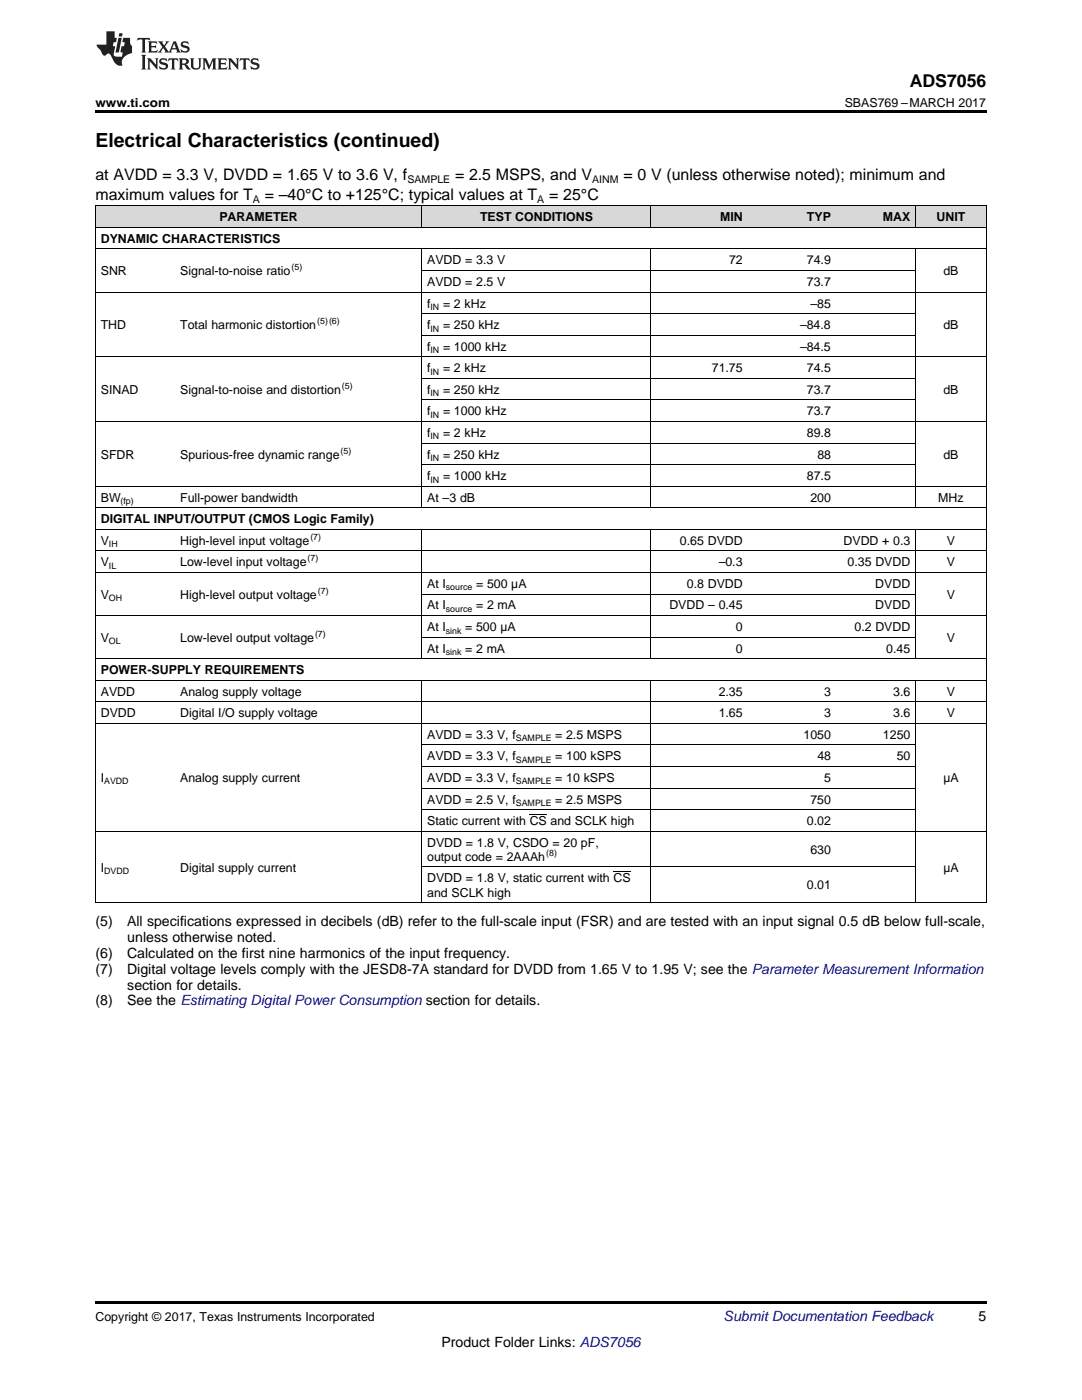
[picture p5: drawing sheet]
<svg xmlns="http://www.w3.org/2000/svg" width="216mm" height="279mm" viewBox="0 0 216 279" stroke-linecap="round" stroke-linejoin="round" font-family="sans-serif">
<defs><g id="words">
<text font-size="3.9" x="19" y="29.3">Electrical Characteristics (continued)</text>
<text font-size="3.5" x="181.5" y="17.3">ADS7056</text>
<g font-size="3.2">
<text x="19" y="36">at AVDD = 3.3 V, DVDD = 1.65 V to 3.6 V, f</text>
<text x="90.8" y="36">= 2.5 MSPS, and V</text>
<text x="124.4" y="36">= 0 V (unless otherwise noted); minimum and</text>
<text x="19" y="39.9">maximum values for T</text>
<text x="52.8" y="39.9">= –40°C to +125°C; typical values at T</text>
<text x="109.6" y="39.9">= 25°C</text>
</g>
<g font-size="2.8">
<text x="19" y="184.8">(5)</text>
<text x="25.4" y="184.8">All specifications expressed in decibels (dB) refer to the full-scale input (FSR) and are tested with an input signal 0.5 dB below full-scale,</text>
<text x="19" y="191.1">(6)</text>
<text x="25.4" y="191.1">Calculated on the first nine harmonics of the input frequency.</text>
<text x="25.4" y="188">unless otherwise noted.</text>
<text x="19" y="194.3">(7)</text>
<text x="25.4" y="194.3">Digital voltage levels comply with the JESD8-7A standard for DVDD from 1.65 V to 1.95 V; see the Parameter Measurement Information</text>
<text x="25.4" y="197.5">section for details.</text>
<text x="19" y="200.7">(8)</text>
<text x="25.4" y="200.7">See the Estimating Digital Power Consumption section for details.</text>
<text x="195.3" y="263.6">5</text>
<text x="88.1" y="268.9">Product Folder Links: ADS7056</text>
</g>
<text font-size="2.8" fill="#0000c8" x="144.4" y="263.6">Submit Documentation Feedback</text>
<g font-size="2.5">
<text x="19" y="21.4">www.ti.com</text>
<text x="168.6" y="21.4">SBAS769 –MARCH 2017</text>
<text x="43.8" y="44.2">PARAMETER</text>
<text x="95.8" y="44.2">TEST CONDITIONS</text>
<text x="143.7" y="44.2">MIN</text>
<text x="161" y="44.2">TYP</text>
<text x="176.2" y="44.2">MAX</text>
<text x="186.9" y="44.2">UNIT</text>
<text x="20.1" y="48.5">DYNAMIC CHARACTERISTICS</text>
<text x="85.2" y="52.8">AVDD = 3.3 V</text>
<text x="145.5" y="52.8">72</text>
<text x="161" y="52.8">74.9</text>
<text x="20.1" y="54.9">SNR</text>
<text x="35.9" y="54.9">Signal-to-noise ratio</text>
<text x="85.2" y="57.1">AVDD = 2.5 V</text>
<text x="161" y="57.1">73.7</text>
<text x="188.2" y="54.9">dB</text>
<text x="20.1" y="65.7">THD</text>
<text x="35.9" y="65.7">Total harmonic distortion</text>
<text x="85.2" y="61.4">f</text>
<text x="85.2" y="65.7">f</text>
<text x="88.4" y="61.4">= 2 kHz</text>
<text x="88.4" y="65.7">= 250 kHz</text>
<text x="159.6" y="65.7">–84.8</text>
<text x="161.7" y="61.4">–85</text>
<text x="188.2" y="65.7">dB</text>
<text x="85.2" y="70">f</text>
<text x="88.4" y="70">= 1000 kHz</text>
<text x="159.6" y="70">–84.5</text>
<text x="85.2" y="74.3">f</text>
<text x="88.4" y="74.3">= 2 kHz</text>
<text x="142" y="74.3">71.75</text>
<text x="161" y="74.3">74.5</text>
<text x="20.1" y="78.6">SINAD</text>
<text x="35.9" y="78.6">Signal-to-noise and distortion</text>
<text x="85.2" y="78.6">f</text>
<text x="85.2" y="82.9">f</text>
<text x="88.4" y="78.6">= 250 kHz</text>
<text x="88.4" y="82.9">= 1000 kHz</text>
<text x="161" y="78.6">73.7</text>
<text x="161" y="82.9">73.7</text>
<text x="188.2" y="78.6">dB</text>
<text x="85.2" y="87.2">f</text>
<text x="88.4" y="87.2">= 2 kHz</text>
<text x="161" y="87.2">89.8</text>
<text x="20.1" y="91.5">SFDR</text>
<text x="35.9" y="91.5">Spurious-free dynamic range</text>
<text x="85.2" y="91.5">f</text>
<text x="85.2" y="95.8">f</text>
<text x="88.4" y="91.5">= 250 kHz</text>
<text x="88.4" y="95.8">= 1000 kHz</text>
<text x="161" y="95.8">87.5</text>
<text x="163.1" y="91.5">88</text>
<text x="188.2" y="91.5">dB</text>
<text x="20.1" y="100.1">BW</text>
<text x="35.9" y="100.1">Full-power bandwidth</text>
<text x="85.2" y="100.1">At –3 dB</text>
<text x="161.7" y="100.1">200</text>
<text x="187.2" y="100.1">MHz</text>
<text x="20.1" y="104.4">DIGITAL INPUT/OUTPUT (CMOS Logic Family)</text>
<text x="20.1" y="108.7">V</text>
<text x="20.1" y="113">V</text>
<text x="35.9" y="108.7">High-level input voltage</text>
<text x="35.9" y="113">Low-level input voltage</text>
<text x="135.7" y="108.7">0.65 DVDD</text>
<text x="143.4" y="113">–0.3</text>
<text x="168.3" y="108.7">DVDD + 0.3</text>
<text x="169.1" y="113">0.35 DVDD</text>
<text x="188.9" y="108.7">V</text>
<text x="188.9" y="113">V</text>
<text x="20.1" y="119.5">V</text>
<text x="35.9" y="119.5">High-level output voltage</text>
<text x="85.2" y="117.3">At I</text>
<text x="95" y="117.3">= 500 µA</text>
<text x="137.1" y="117.3">0.8 DVDD</text>
<text x="174.7" y="117.3">DVDD</text>
<text x="188.9" y="119.5">V</text>
<text x="85.2" y="121.6">At I</text>
<text x="85.2" y="125.9">At I</text>
<text x="92.8" y="125.9">= 500 µA</text>
<text x="95" y="121.6">= 2 mA</text>
<text x="133.6" y="121.6">DVDD – 0.45</text>
<text x="146.8" y="125.9">0</text>
<text x="170.5" y="125.9">0.2 DVDD</text>
<text x="174.7" y="121.6">DVDD</text>
<text x="20.1" y="128.1">V</text>
<text x="35.9" y="128.1">Low-level output voltage</text>
<text x="85.2" y="130.2">At I</text>
<text x="92.8" y="130.2">= 2 mA</text>
<text x="146.8" y="130.2">0</text>
<text x="176.8" y="130.2">0.45</text>
<text x="188.9" y="128.1">V</text>
<text x="20.1" y="134.5">POWER-SUPPLY REQUIREMENTS</text>
<text x="20.1" y="138.9">AVDD</text>
<text x="20.1" y="143.2">DVDD</text>
<text x="35.9" y="138.9">Analog supply voltage</text>
<text x="35.9" y="143.2">Digital I/O supply voltage</text>
<text x="143.4" y="138.9">2.35</text>
<text x="143.4" y="143.2">1.65</text>
<text x="164.5" y="138.9">3</text>
<text x="164.5" y="143.2">3</text>
<text x="178.2" y="138.9">3.6</text>
<text x="178.2" y="143.2">3.6</text>
<text x="188.9" y="138.9">V</text>
<text x="188.9" y="143.2">V</text>
<text x="85.2" y="147.5">AVDD = 3.3 V, f</text>
<text x="110.8" y="147.5">= 2.5 MSPS</text>
<text x="160.3" y="147.5">1050</text>
<text x="176.2" y="147.5">1250</text>
<text x="85.2" y="151.8">AVDD = 3.3 V, f</text>
<text x="110.8" y="151.8">= 100 kSPS</text>
<text x="163.1" y="151.8">48</text>
<text x="178.9" y="151.8">50</text>
<text x="20.1" y="156.1">I</text>
<text x="35.9" y="156.1">Analog supply current</text>
<text x="85.2" y="156.1">AVDD = 3.3 V, f</text>
<text x="85.2" y="160.4">AVDD = 2.5 V, f</text>
<text x="110.8" y="156.1">= 10 kSPS</text>
<text x="110.8" y="160.4">= 2.5 MSPS</text>
<text x="161.7" y="160.4">750</text>
<text x="164.5" y="156.1">5</text>
<text x="188.2" y="156.1">µA</text>
<text x="85.2" y="164.7">Static current with CS and SCLK high</text>
<text x="161" y="164.7">0.02</text>
<text x="20.1" y="174">I</text>
<text x="35.9" y="174">Digital supply current</text>
<text x="85.2" y="169">DVDD = 1.8 V, CSDO = 20 pF,</text>
<text x="85.2" y="171.8">output code = 2AAAh</text>
<text x="161.7" y="170.4">630</text>
<text x="188.2" y="174">µA</text>
<text x="85.2" y="176.1">DVDD = 1.8 V, static current with CS</text>
<text x="85.2" y="178.9">and SCLK high</text>
<text x="161" y="177.5">0.01</text>
<text x="19" y="263.6">Copyright © 2017, Texas Instruments Incorporated</text>
</g>
<g font-size="2.1">
<text x="50.5" y="40.5">A</text>
<text x="81.3" y="36.6">SAMPLE</text>
<text x="107.2" y="40.5">A</text>
<text x="118.2" y="36.6">AINM</text>
</g>
<g font-size="1.8">
<text x="58.2" y="53.9">(5)</text>
<text x="63.3" y="64.7">(5)(6)</text>
<text x="85.9" y="61.9">IN</text>
<text x="85.9" y="66.2">IN</text>
<text x="85.9" y="70.5">IN</text>
<text x="68.2" y="77.6">(5)</text>
<text x="85.9" y="74.8">IN</text>
<text x="85.9" y="79.1">IN</text>
<text x="85.9" y="83.4">IN</text>
<text x="85.9" y="87.7">IN</text>
<text x="67.9" y="90.5">(5)</text>
<text x="85.9" y="92">IN</text>
<text x="24.1" y="100.6">(fp)</text>
<text x="85.9" y="96.3">IN</text>
<text x="61.9" y="107.7">(7)</text>
<text x="21.7" y="109.2">IH</text>
<text x="21.7" y="113.5">IL</text>
<text x="61.4" y="112">(7)</text>
<text x="21.7" y="120">OH</text>
<text x="63.4" y="118.5">(7)</text>
<text x="89" y="117.8">source</text>
<text x="89" y="122.1">source</text>
<text x="21.7" y="128.6">OL</text>
<text x="62.9" y="127.1">(7)</text>
<text x="89" y="126.4">sink</text>
<text x="89" y="130.7">sink</text>
<text x="102.9" y="148">SAMPLE</text>
<text x="102.9" y="152.3">SAMPLE</text>
<text x="20.8" y="156.6">AVDD</text>
<text x="102.9" y="156.6">SAMPLE</text>
<text x="102.9" y="160.9">SAMPLE</text>
<text x="109" y="170.8">(8)</text>
<text x="20.8" y="174.4">DVDD</text>
</g>
</g></defs>
<g fill="#d8d8d8">
<path d="M19 41.1h15.9v4.3h-15.9z"/>
<path d="M34.9 41.1h24.6v4.3h-24.6z"/>
<path d="M59.5 41.1h24.7v4.3h-24.7z"/>
<path d="M84.2 41.1h45.7v4.3h-45.7z"/>
<path d="M129.9 41.1h19.4v4.3h-19.4z"/>
<path d="M149.3 41.1h17.6v4.3h-17.6z"/>
<path d="M166.9 41.1h15.8v4.3h-15.8z"/>
<path d="M182.7 41.1h14.1v4.3h-14.1z"/>
</g>
<path d="M19 22h177.8v.5h-177.8zM19 259.7h177.8v.5h-177.8z" fill="#000"/>
<g fill="none" stroke="#000" stroke-width=".2">
<path d="M19 58.3h177.8M19 49.7h177.8M19 45.4h177.8M19 41.1h177.8M19.1 41.1v139.1M84.1 41.1v4.3M84.1 49.7v51.7M84.2 54h98.5M129.9 41.1v4.3M129.9 49.7v51.7M182.7 41.1v4.3M182.7 49.7v51.7"/>
<path d="M196.8 41.1v139.1M19 71.2h177.8M84.2 79.8h98.5M84.2 75.5h98.5M84.2 66.9h98.5M84.2 62.6h98.5M19 97h177.8M19 84.1h177.8M84.2 92.7h98.5M84.2 88.4h98.5M19 114.2h177.8M19 109.9h177.8"/>
<path d="M19 105.6h177.8M19 101.3h177.8M84.1 105.7v25.8M84.2 118.6h98.5M129.9 105.7v25.8M182.7 105.7v25.8M19 135.8h177.8M19 131.5h177.8M19 122.9h177.8M84.1 135.8v44.4M84.2 127.2h98.5M129.9 135.8v44.4"/>
<path d="M182.7 135.8v44.4M19 144.4h177.8M19 140.1h177.8M84.2 157.3h98.5M84.2 153h98.5M84.2 148.7h98.5M19 165.9h177.8M84.2 173h98.5M84.2 161.6h98.5M19 180.1h177.8"/>
</g>
<g fill="#231f20">
<path d="M27.5 7.6l-.1 .5 .4-.2h.6v.1v2.1l-.2 .4h1l-.3-.4v-2.1l.1-.1h.5l.5 .2-.2-.5zM29.5 8.3l.2 .3v1.5l-.2 .4h1.8l.2-.6a1.04 1.04 0 0 1-1.3 .2v-.7h.6l.3 .2v-.6l-.3 .2h-.6v-.6l.8-.1 .4 .3-.2-.5zM31.5 8.3l.9 1.1-.9 1.1h.8l-.2-.2 .5-.7 .4 .7-.2 .2h1.5l-.1-.2 .1-.4h.9l.1 .4-.2 .2h1l-.3-.3-.7-1.9h-.5l-.9 2-.8-1 .9-1h-.8l.1 .3-.3 .5-.4-.6 .2-.2zM34.7 8.6l.4 1h-.7zM36.3 8.4a.63 .63 0 0 0-.2 .7 .63 .63 0 0 0 .6 .4l.6 .2 .1 .2a.75 .75 0 0 1-.7 .4 .75 .75 0 0 1-.6-.5l.1 .7 .1-.1a1.11 1.11 0 0 0 1.5-.6 1.13 1.13 0 0 0-1.2-.8l-.1-.4a1.04 1.04 0 0 1 1.2 .2l-.2-.5-.1 .1-.5-.2zM28.2 10.9l.2 .4v2.2l-.2 .4h1l-.3-.4v-2.2l.3-.4zM29.3 11.6l.3 .4v1.5l-.3 .4h.8l-.2-.4v-1.3l1.5 1.7v-1.9l.2-.4h-.7l.2 .4v.9l-1.1-1.3zM32 11.8a.62 .62 0 0 0-.2 .7 .62 .62 0 0 0 .6 .4l.6 .1 .1 .3a.76 .76 0 0 1-.7 .3 .76 .76 0 0 1-.6-.4l.1 .7 .1-.1a1.11 1.11 0 0 0 1.5-.6 1.13 1.13 0 0 0-1.2-.8l-.1-.4a1.04 1.04 0 0 1 1.2 .2l-.2-.6-.1 .1-.5-.1zM33.7 11.6l-.2 .6a.61 .61 0 0 1 .8-.3v1.6l-.2 .4h.9l-.2-.4v-1.6a.63 .63 0 0 1 .8 .3l-.2-.6zM35.6 11.6l.3 .4v1.5l-.3 .4h1l-.2-.2v-.8l.5 .2a.76 .76 0 0 0 1.2 .7l-1-1a.58 .58 0 0 0 .6-.5 .58 .58 0 0 0-.5-.6zM36.4 11.9h.1a.45 .45 0 0 1 .5 .1 .45 .45 0 0 1 .1 .5l-.7 .2zM37.9 11.6l.2 .2a2.17 2.17 0 0 0 .3 1.9 .99 .99 0 0 0 1.6-.6v-1.1l.2-.4h-.7l.2 .2a1.92 1.92 0 0 1-.2 1.8 .6 .6 0 0 1-.9-.5v-1.1l.2-.4zM40.4 11.6l.2 .4v1.5l-.2 .4h.7l-.2-.4v-1.4l.8 1.8 .8-1.8v1.4l-.2 .4h.9l-.2-.4v-1.5l.2-.4h-.8l-.6 1.5-.6-1.5zM43.4 11.6l.2 .4v1.5l-.2 .4h1.8l.2-.6a1.04 1.04 0 0 1-1.3 .1v-.6h.5l.4 .2v-.6l-.4 .2h-.5v-.7h.8l.3 .3-.1-.6zM45.5 11.6l.2 .4v1.5l-.2 .4h.7l-.2-.4v-1.3l1.5 1.7v-1.9l.2-.4h-.7l.2 .4v.9l-1.1-1.3zM47.9 11.6l-.1 .6a.61 .61 0 0 1 .8-.3v1.6l-.3 .4h1l-.3-.4 .1-1.6a.63 .63 0 0 1 .7 .3l-.1-.6zM50.2 11.8a.62 .62 0 0 0-.2 .7 .62 .62 0 0 0 .6 .4l.6 .1 .2 .3a.76 .76 0 0 1-.8 .3 .76 .76 0 0 1-.6-.4l.1 .7 .2-.1a1.11 1.11 0 0 0 1.5-.6 1.13 1.13 0 0 0-1.3-.8l-.1-.4a1.04 1.04 0 0 1 1.2 .2l-.1-.6-.2 .1-.5-.1z"/>
<path d="M21.2 6.3v2.6h-1.9l.1 .4 .7 .9a.91 .91 0 0 0 1 .8 .56 .56 0 0 1 .5-.3 .56 .56 0 0 1 .5 .3l.4 .8a1.53 1.53 0 0 0 1.9 1.2 1.54 1.54 0 0 1 1-2.1l.9-.3v-1.4a1.52 1.52 0 0 1-.3-1.6h-1.4l-.2 .8h.5l-.2 .8h-.4l-.2 1v.2l.4 .1-.2 .8a1.93 1.93 0 0 1-1.6-.3l.3-1.8h-.5l.2-.8h.4l.2-.8h-.4v-1.3zM23.6 7.6l-.6 2.9h.7l.6-2.9zM23.8 6.6l-.1 .7h.6l.2-.7z"/>
</g>
<path d="M105.7 162.5h3.4M122.4 174h3.5" fill="none" stroke="#000" stroke-width=".2"/>
<use href="#words"/>
</svg>
